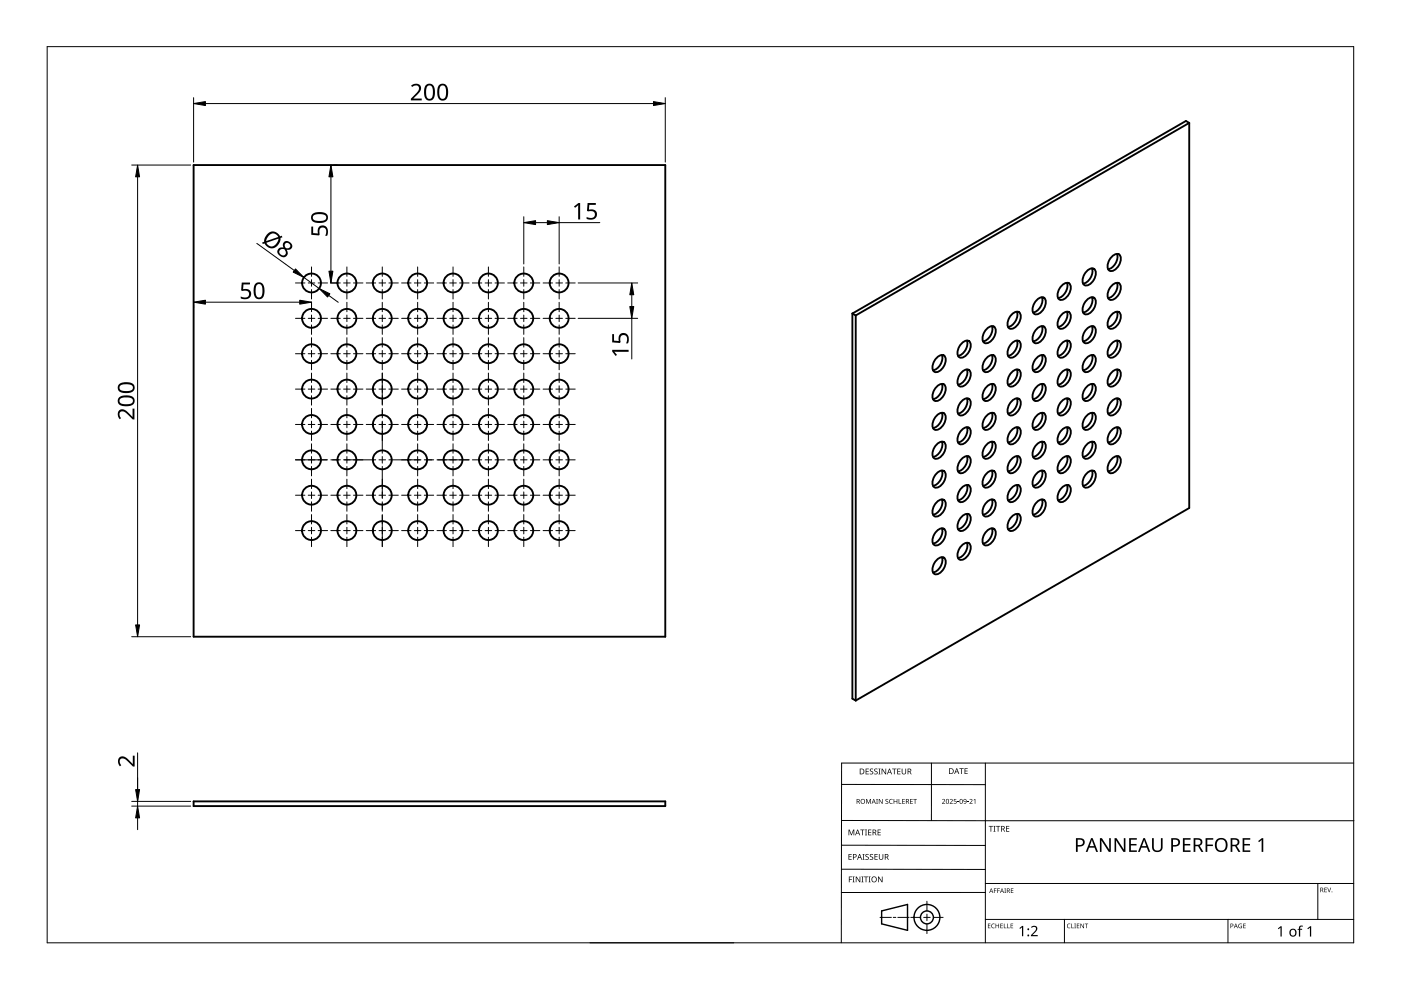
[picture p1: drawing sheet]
<svg xmlns="http://www.w3.org/2000/svg" width="297mm" height="210mm" viewBox="0 0 297 210" stroke-linecap="round" stroke-linejoin="round" font-family="sans-serif">
<g fill="none" stroke="#000" stroke-width=".4">
<path d="M41 35h100.1v100h-100.1zM252.1 26.1l-.7-.4-70.7 40.8M252.1 26.1v81.6l-70.7 40.8M252.1 26.1l-70.7 40.8M226.2 60a2.72 2.72 0 0 1-1.9 3.2M230.3 57.6a1.23 1.23 0 0 1 1.9-.3 2.68 2.68 0 0 1-1.9 3.2 .94 .94 0 0 1-.8-1.2l.4-1.2zM231.5 56.9a2.72 2.72 0 0 1-1.9 3.2M235.6 54.6a1.23 1.23 0 0 1 1.9-.4 2.68 2.68 0 0 1-1.9 3.3 .94 .94 0 0 1-.8-1.3l.4-1.1zM236.8 53.8a2.72 2.72 0 0 1-1.9 3.3M236.8 60a2.72 2.72 0 0 1-1.9 3.2M180.7 66.5v81.6l.7 .4M180.7 66.5l.7 .4"/>
<path d="M181.4 66.9v81.6M198.5 76a1.23 1.23 0 0 1 1.9-.4 2.68 2.68 0 0 1-1.9 3.3 .94 .94 0 0 1-.8-1.3l.4-1.1zM199.7 75.3a2.72 2.72 0 0 1-1.9 3.2M203.8 79.1a1.23 1.23 0 0 1 1.9-.4 2.68 2.68 0 0 1-1.9 3.3 .94 .94 0 0 1-.8-1.3l.4-1.1zM203.8 72.9a1.23 1.23 0 0 1 1.9-.3 2.68 2.68 0 0 1-1.9 3.3 .94 .94 0 0 1-.8-1.3l.4-1.1zM205 72.2a2.72 2.72 0 0 1-1.9 3.2M205 78.3a2.72 2.72 0 0 1-1.9 3.3M209.1 69.9a1.23 1.23 0 0 1 1.9-.4 2.68 2.68 0 0 1-1.9 3.3 .94 .94 0 0 1-.8-1.3l.4-1.1zM209.1 76a1.23 1.23 0 0 1 1.9-.4 2.68 2.68 0 0 1-1.9 3.3 .94 .94 0 0 1-.8-1.3l.4-1.1zM210.3 75.3a2.72 2.72 0 0 1-1.9 3.2M210.3 69.1a2.72 2.72 0 0 1-1.9 3.3M214.4 79.1a1.23 1.23 0 0 1 1.9-.4 2.68 2.68 0 0 1-1.9 3.3 .94 .94 0 0 1-.8-1.3l.4-1.1z"/>
<path d="M214.4 66.8a1.23 1.23 0 0 1 1.9-.4 2.68 2.68 0 0 1-1.9 3.3 .94 .94 0 0 1-.8-1.2l.4-1.2zM214.4 72.9a1.23 1.23 0 0 1 1.9-.3 2.68 2.68 0 0 1-1.9 3.3 .94 .94 0 0 1-.8-1.3l.4-1.1zM215.6 78.3a2.72 2.72 0 0 1-1.9 3.3M215.6 66.1a2.72 2.72 0 0 1-1.9 3.2M215.6 72.2a2.72 2.72 0 0 1-1.9 3.2M220.9 69.1a2.72 2.72 0 0 1-1.9 3.3M220.9 63a2.72 2.72 0 0 1-1.9 3.3M220.9 75.3a2.72 2.72 0 0 1-1.9 3.2M221.3 63.1a2.07 2.07 0 0 0-2.2 1.7 1.23 1.23 0 0 0 .6 1.9 2.68 2.68 0 0 0 1.9-3.3l-.3-.3M221.3 69.2a2.07 2.07 0 0 0-2.2 1.8 1.23 1.23 0 0 0 .6 1.8 2.68 2.68 0 0 0 1.9-3.3l-.3-.3M221.3 75.4a2.07 2.07 0 0 0-2.2 1.7 1.23 1.23 0 0 0 .6 1.8 2.68 2.68 0 0 0 1.9-3.3l-.3-.2M225 79.1a1.23 1.23 0 0 1 1.9-.4 2.68 2.68 0 0 1-1.9 3.3 .94 .94 0 0 1-.8-1.3l.4-1.1z"/>
<path d="M225 72.9a1.23 1.23 0 0 1 1.9-.3 2.68 2.68 0 0 1-1.9 3.3 .94 .94 0 0 1-.8-1.3l.4-1.1zM225 66.8a1.23 1.23 0 0 1 1.9-.4 2.68 2.68 0 0 1-1.9 3.3 .94 .94 0 0 1-.8-1.2l.4-1.2zM225 60.7a1.23 1.23 0 0 1 1.9-.4 2.68 2.68 0 0 1-1.9 3.3 .94 .94 0 0 1-.8-1.3l.4-1.1zM226.2 66.1a2.72 2.72 0 0 1-1.9 3.2M226.2 78.3a2.72 2.72 0 0 1-1.9 3.3M226.2 72.2a2.72 2.72 0 0 1-1.9 3.2M230.3 69.9a1.23 1.23 0 0 1 1.9-.4 2.68 2.68 0 0 1-1.9 3.3 .94 .94 0 0 1-.8-1.3l.4-1.1zM230.3 76a1.23 1.23 0 0 1 1.9-.4 2.68 2.68 0 0 1-1.9 3.3 .94 .94 0 0 1-.8-1.3l.4-1.1zM230.3 63.7a1.23 1.23 0 0 1 1.9-.3 2.68 2.68 0 0 1-1.9 3.3 .94 .94 0 0 1-.8-1.3l.4-1.1zM231.5 75.3a2.72 2.72 0 0 1-1.9 3.2M231.5 69.1a2.72 2.72 0 0 1-1.9 3.3M231.5 63a2.72 2.72 0 0 1-1.9 3.3"/>
<path d="M235.6 72.9a1.23 1.23 0 0 1 1.9-.3 2.68 2.68 0 0 1-1.9 3.3 .94 .94 0 0 1-.8-1.3l.4-1.1zM235.6 66.8a1.23 1.23 0 0 1 1.9-.4 2.68 2.68 0 0 1-1.9 3.3 .94 .94 0 0 1-.8-1.2l.4-1.2zM235.6 79.1a1.23 1.23 0 0 1 1.9-.4 2.68 2.68 0 0 1-1.9 3.3 .94 .94 0 0 1-.8-1.3l.4-1.1zM235.6 60.7a1.23 1.23 0 0 1 1.9-.4 2.68 2.68 0 0 1-1.9 3.3 .94 .94 0 0 1-.8-1.3l.4-1.1zM236.8 72.2a2.72 2.72 0 0 1-1.9 3.2M236.8 78.3a2.72 2.72 0 0 1-1.9 3.3M236.8 66.1a2.72 2.72 0 0 1-1.9 3.2M198.5 88.2a1.23 1.23 0 0 1 1.9-.3 2.68 2.68 0 0 1-1.9 3.3 .94 .94 0 0 1-.8-1.3l.4-1.1zM198.5 82.1a1.23 1.23 0 0 1 1.9-.3 2.68 2.68 0 0 1-1.9 3.2 .94 .94 0 0 1-.8-1.2l.4-1.2zM198.5 94.4a1.23 1.23 0 0 1 1.9-.4 2.68 2.68 0 0 1-1.9 3.3 .94 .94 0 0 1-.8-1.3l.4-1.1zM199.7 93.6a2.72 2.72 0 0 1-1.9 3.3M199.7 99.8a2.72 2.72 0 0 1-1.9 3.2"/>
<path d="M199.7 87.5a2.72 2.72 0 0 1-1.9 3.3M199.7 81.4a2.72 2.72 0 0 1-1.9 3.2M203.8 85.2a1.23 1.23 0 0 1 1.9-.4 2.68 2.68 0 0 1-1.9 3.3 .94 .94 0 0 1-.8-1.3l.4-1.1zM203.8 91.3a1.23 1.23 0 0 1 1.9-.4 2.68 2.68 0 0 1-1.9 3.3 .94 .94 0 0 1-.8-1.2l.4-1.2zM203.8 97.4a1.23 1.23 0 0 1 1.9-.3 2.68 2.68 0 0 1-1.9 3.3 .94 .94 0 0 1-.8-1.3l.4-1.2zM205 96.7a2.72 2.72 0 0 1-1.9 3.2M205 84.5a2.72 2.72 0 0 1-1.9 3.2M205 90.6a2.72 2.72 0 0 1-1.9 3.2M209.1 94.4a1.23 1.23 0 0 1 1.9-.4 2.68 2.68 0 0 1-1.9 3.3 .94 .94 0 0 1-.8-1.3l.4-1.1zM209.1 88.2a1.23 1.23 0 0 1 1.9-.3 2.68 2.68 0 0 1-1.9 3.3 .94 .94 0 0 1-.8-1.3l.4-1.1zM209.1 82.1a1.23 1.23 0 0 1 1.9-.3 2.68 2.68 0 0 1-1.9 3.2 .94 .94 0 0 1-.8-1.2l.4-1.2zM210.3 93.6a2.72 2.72 0 0 1-1.9 3.3"/>
<path d="M210.3 87.5a2.72 2.72 0 0 1-1.9 3.3M210.3 99.8a2.72 2.72 0 0 1-1.9 3.2M210.3 81.4a2.72 2.72 0 0 1-1.9 3.2M214.4 85.2a1.23 1.23 0 0 1 1.9-.4 2.68 2.68 0 0 1-1.9 3.3 .94 .94 0 0 1-.8-1.3l.4-1.1zM214.4 91.3a1.23 1.23 0 0 1 1.9-.4 2.68 2.68 0 0 1-1.9 3.3 .94 .94 0 0 1-.8-1.2l.4-1.2zM214.4 97.4a1.23 1.23 0 0 1 1.9-.3 2.68 2.68 0 0 1-1.9 3.3 .94 .94 0 0 1-.8-1.3l.4-1.2zM215.6 96.7a2.72 2.72 0 0 1-1.9 3.2M215.6 90.6a2.72 2.72 0 0 1-1.9 3.2M215.6 84.5a2.72 2.72 0 0 1-1.9 3.2M220.9 99.8a2.72 2.72 0 0 1-1.9 3.2M220.9 81.4a2.72 2.72 0 0 1-1.9 3.2M220.9 87.5a2.72 2.72 0 0 1-1.9 3.3"/>
<path d="M220.9 93.6a2.72 2.72 0 0 1-1.9 3.3M221.3 87.6a2.07 2.07 0 0 0-2.2 1.7 1.23 1.23 0 0 0 .6 1.9 2.68 2.68 0 0 0 1.9-3.3l-.3-.3M221.3 81.5a2.07 2.07 0 0 0-2.2 1.7 1.23 1.23 0 0 0 .6 1.8 2.68 2.68 0 0 0 1.9-3.2l-.3-.3M221.3 93.7a2.07 2.07 0 0 0-2.2 1.8 1.23 1.23 0 0 0 .6 1.8 2.68 2.68 0 0 0 1.9-3.3l-.3-.3M221.3 99.9a2.07 2.07 0 0 0-2.2 1.7 1.23 1.23 0 0 0 .6 1.8 2.68 2.68 0 0 0 1.9-3.3l-.3-.2M225 97.4a1.23 1.23 0 0 1 1.9-.3 2.68 2.68 0 0 1-1.9 3.3 .94 .94 0 0 1-.8-1.3l.4-1.2zM225 85.2a1.23 1.23 0 0 1 1.9-.4 2.68 2.68 0 0 1-1.9 3.3 .94 .94 0 0 1-.8-1.3l.4-1.1zM225 91.3a1.23 1.23 0 0 1 1.9-.4 2.68 2.68 0 0 1-1.9 3.3 .94 .94 0 0 1-.8-1.2l.4-1.2zM226.2 90.6a2.72 2.72 0 0 1-1.9 3.2M226.2 84.5a2.72 2.72 0 0 1-1.9 3.2M226.2 96.7a2.72 2.72 0 0 1-1.9 3.2M230.3 82.1a1.23 1.23 0 0 1 1.9-.3 2.68 2.68 0 0 1-1.9 3.2 .94 .94 0 0 1-.8-1.2l.4-1.2z"/>
<path d="M230.3 88.2a1.23 1.23 0 0 1 1.9-.3 2.68 2.68 0 0 1-1.9 3.3 .94 .94 0 0 1-.8-1.3l.4-1.1zM230.3 94.4a1.23 1.23 0 0 1 1.9-.4 2.68 2.68 0 0 1-1.9 3.3 .94 .94 0 0 1-.8-1.3l.4-1.1zM231.5 93.6a2.72 2.72 0 0 1-1.9 3.3M231.5 99.8a2.72 2.72 0 0 1-1.9 3.2M231.5 87.5a2.72 2.72 0 0 1-1.9 3.3M231.5 81.4a2.72 2.72 0 0 1-1.9 3.2M235.6 85.2a1.23 1.23 0 0 1 1.9-.4 2.68 2.68 0 0 1-1.9 3.3 .94 .94 0 0 1-.8-1.3l.4-1.1zM235.6 91.3a1.23 1.23 0 0 1 1.9-.4 2.68 2.68 0 0 1-1.9 3.3 .94 .94 0 0 1-.8-1.2l.4-1.2zM235.6 97.4a1.23 1.23 0 0 1 1.9-.3 2.68 2.68 0 0 1-1.9 3.3 .94 .94 0 0 1-.8-1.3l.4-1.2zM236.8 84.5a2.72 2.72 0 0 1-1.9 3.2M236.8 90.6a2.72 2.72 0 0 1-1.9 3.2M236.8 96.7a2.72 2.72 0 0 1-1.9 3.2"/>
<path d="M198.5 106.6a1.23 1.23 0 0 1 1.9-.4 2.68 2.68 0 0 1-1.9 3.3 .94 .94 0 0 1-.8-1.2l.4-1.2zM198.5 112.7a1.23 1.23 0 0 1 1.9-.3 2.68 2.68 0 0 1-1.9 3.3 .94 .94 0 0 1-.8-1.3l.4-1.1zM198.5 100.5a1.23 1.23 0 0 1 1.9-.4 2.68 2.68 0 0 1-1.9 3.3 .94 .94 0 0 1-.8-1.3l.4-1.1zM198.5 118.9a1.23 1.23 0 0 1 1.9-.4 2.68 2.68 0 0 1-1.9 3.3 .94 .94 0 0 1-.8-1.3l.4-1.1zM199.7 112a2.72 2.72 0 0 1-1.9 3.3M199.7 118.1a2.72 2.72 0 0 1-1.9 3.3M199.7 105.9a2.72 2.72 0 0 1-1.9 3.2M203.8 103.6a1.23 1.23 0 0 1 1.9-.4 2.68 2.68 0 0 1-1.9 3.3 .94 .94 0 0 1-.8-1.3l.4-1.1zM203.8 109.7a1.23 1.23 0 0 1 1.9-.4 2.68 2.68 0 0 1-1.9 3.3 .94 .94 0 0 1-.8-1.3l.4-1.1zM203.8 115.8a1.23 1.23 0 0 1 1.9-.4 2.68 2.68 0 0 1-1.9 3.3 .94 .94 0 0 1-.8-1.2l.4-1.2zM205 102.8a2.72 2.72 0 0 1-1.9 3.3M205 108.9a2.72 2.72 0 0 1-1.9 3.3"/>
<path d="M205 115.1a2.72 2.72 0 0 1-1.9 3.2M209.1 106.6a1.23 1.23 0 0 1 1.9-.4 2.68 2.68 0 0 1-1.9 3.3 .94 .94 0 0 1-.8-1.2l.4-1.2zM209.1 100.5a1.23 1.23 0 0 1 1.9-.4 2.68 2.68 0 0 1-1.9 3.3 .94 .94 0 0 1-.8-1.3l.4-1.1zM209.1 112.7a1.23 1.23 0 0 1 1.9-.3 2.68 2.68 0 0 1-1.9 3.3 .94 .94 0 0 1-.8-1.3l.4-1.1zM210.3 112a2.72 2.72 0 0 1-1.9 3.3M210.3 105.9a2.72 2.72 0 0 1-1.9 3.2M214.4 103.6a1.23 1.23 0 0 1 1.9-.4 2.68 2.68 0 0 1-1.9 3.3 .94 .94 0 0 1-.8-1.3l.4-1.1zM214.4 109.7a1.23 1.23 0 0 1 1.9-.4 2.68 2.68 0 0 1-1.9 3.3 .94 .94 0 0 1-.8-1.3l.4-1.1zM215.6 108.9a2.72 2.72 0 0 1-1.9 3.3M215.6 102.8a2.72 2.72 0 0 1-1.9 3.3M220.9 105.9a2.72 2.72 0 0 1-1.9 3.2M221.3 106a2.07 2.07 0 0 0-2.2 1.7 1.23 1.23 0 0 0 .6 1.8 2.68 2.68 0 0 0 1.9-3.3l-.3-.2"/>
<path d="M225 103.6a1.23 1.23 0 0 1 1.9-.4 2.68 2.68 0 0 1-1.9 3.3 .94 .94 0 0 1-.8-1.3l.4-1.1zM226.2 102.8a2.72 2.72 0 0 1-1.9 3.3M230.3 100.5a1.23 1.23 0 0 1 1.9-.4 2.68 2.68 0 0 1-1.9 3.3 .94 .94 0 0 1-.8-1.3l.4-1.1zM41 169.9h100.1v1h-100.1z"/>
<circle cx="66" cy="60" r="2"/>
<circle cx="73.6" cy="60" r="2"/>
<circle cx="81.1" cy="60" r="2"/>
<circle cx="88.6" cy="60" r="2"/>
<circle cx="96.1" cy="60" r="2"/>
<circle cx="103.6" cy="60" r="2"/>
<circle cx="111.1" cy="60" r="2"/>
<circle cx="118.6" cy="60" r="2"/>
<circle cx="66" cy="75" r="2"/>
<circle cx="66" cy="67.5" r="2"/>
<circle cx="73.6" cy="75" r="2"/>
<circle cx="73.6" cy="67.5" r="2"/>
<circle cx="81.1" cy="75" r="2"/>
<circle cx="81.1" cy="67.5" r="2"/>
<circle cx="88.6" cy="75" r="2"/>
<circle cx="88.6" cy="67.5" r="2"/>
<circle cx="96.1" cy="75" r="2"/>
<circle cx="96.1" cy="67.5" r="2"/>
<circle cx="103.6" cy="75" r="2"/>
<circle cx="103.6" cy="67.5" r="2"/>
<circle cx="111.1" cy="75" r="2"/>
<circle cx="111.1" cy="67.5" r="2"/>
<circle cx="118.6" cy="75" r="2"/>
<circle cx="118.6" cy="67.5" r="2"/>
<circle cx="66" cy="97.5" r="2"/>
<circle cx="66" cy="90" r="2"/>
<circle cx="66" cy="82.5" r="2"/>
<circle cx="73.6" cy="97.5" r="2"/>
<circle cx="73.6" cy="90" r="2"/>
<circle cx="73.6" cy="82.5" r="2"/>
<circle cx="81.1" cy="97.5" r="2"/>
<circle cx="81.1" cy="90" r="2"/>
<circle cx="81.1" cy="82.5" r="2"/>
<circle cx="88.6" cy="97.5" r="2"/>
<circle cx="88.6" cy="90" r="2"/>
<circle cx="88.6" cy="82.5" r="2"/>
<circle cx="96.1" cy="97.5" r="2"/>
<circle cx="96.1" cy="90" r="2"/>
<circle cx="96.1" cy="82.5" r="2"/>
<circle cx="103.6" cy="97.5" r="2"/>
<circle cx="103.6" cy="90" r="2"/>
<circle cx="103.6" cy="82.5" r="2"/>
<circle cx="111.1" cy="97.5" r="2"/>
<circle cx="111.1" cy="90" r="2"/>
<circle cx="111.1" cy="82.5" r="2"/>
<circle cx="118.6" cy="97.5" r="2"/>
<circle cx="118.6" cy="90" r="2"/>
<circle cx="118.6" cy="82.5" r="2"/>
<circle cx="66" cy="112.5" r="2"/>
<circle cx="66" cy="105" r="2"/>
<circle cx="73.6" cy="105" r="2"/>
<circle cx="73.6" cy="112.5" r="2"/>
<circle cx="81.1" cy="105" r="2"/>
<circle cx="81.1" cy="112.5" r="2"/>
<circle cx="88.6" cy="112.5" r="2"/>
<circle cx="88.6" cy="105" r="2"/>
<circle cx="96.1" cy="105" r="2"/>
<circle cx="96.1" cy="112.5" r="2"/>
<circle cx="103.6" cy="112.5" r="2"/>
<circle cx="103.6" cy="105" r="2"/>
<circle cx="111.1" cy="105" r="2"/>
<circle cx="111.1" cy="112.5" r="2"/>
<circle cx="118.6" cy="105" r="2"/>
<circle cx="118.6" cy="112.5" r="2"/>
</g>
<path d="M10 9.9h277v190h-277z" fill="none" stroke="#000" stroke-width=".21"/>
<g fill="none" stroke="#000" stroke-width=".21">
<path d="M178.4 179.2l30.5 .1M178.4 166.3l30.5 .1M178.5 174h108.6M197.5 161.8v12.2M208.9 161.8v38.1M287 161.8h-108.6v38.1M125.1 199.9h30.5M178.4 184.3h30.5M186.6 194.5h2.4M189.4 194.5h.5M190.4 194.5h2.4M193.1 194.5h2.1"/>
<path d="M195.8 194.5h1.4M196.5 191.1v2M196.5 193.8v1.4M196.5 195.9v2M197.9 194.5h2.1M208.9 189.2h-30.5M208.9 187.3h78.1M208.9 194.9h78.1M225.7 194.9v5M260.4 194.9v5M279.4 187.3v7.6"/>
</g>
<g fill="none" stroke="#000" stroke-width=".3">
<path d="M186.9 193.1l5.5-1.3v5.5l-5.5-1.4z"/>
<circle cx="196.5" cy="194.5" r="1.37"/>
<circle cx="196.5" cy="194.5" r="2.74"/>
</g>
<g fill="#000">
<path d="M179.9 175.9h.2l.4 1 .4-1h.2v1.2h-.1v-1.1l-.4 1.1h-.2l-.4-1.1 .1 1.1h-.2zM182.4 175.9h.9v.1h-.4v1.1h-.1v-1.1h-.4zM183.4 175.9h.4l-.1 .1v1l.1 .1h-.4l.1-.1v-1zM183.6 169.4h.2l.3 .8 .4-.8h.2v1h-.2v-.9l-.4 .9-.4-.9 .1 .9h-.2zM183.5 163h.7v.1h-.5v.4h.5v.1h-.5v.4h.5v.2h-.7zM184.1 175.9h.6v.1h-.5v.4h.5v.1h-.5v.5h.5v.1h-.6zM184.5 163.1l.4-.2 .2 .1v.1a.25 .25 0 0 0-.4-.1 .25 .25 0 0 0 0 .4 .4 .4 0 0 1 .5 .3 .4 .4 0 0 1-.3 .5 .4 .4 0 0 1-.5-.2h.1a.27 .27 0 0 0 .4 .1 .27 .27 0 0 0-.1-.4l-.3-.3zM185.4 163.1l.4-.2 .3 .1-.1 .1a.25 .25 0 0 0-.4-.1 .25 .25 0 0 0 0 .4 .4 .4 0 0 1 .5 .3 .4 .4 0 0 1-.3 .5 .4 .4 0 0 1-.5-.2h.1a.27 .27 0 0 0 .4 .1 .27 .27 0 0 0 0-.4l-.4-.3zM185.8 169.4h.3l-.1 .1v.8l.1 .1h-.3l.1-.1zM186.2 163h.5l-.2 .1v1l.2 .1h-.5l.2-.1v-1zM186.1 175.9h.6v.1h-.5v.4h.5v.1h-.5v.5h.5v.1h-.6zM186.3 169.4h.2l.5 .8v-.8h.1v1h-.1l-.6-.8v.8h-.1z"/>
<path d="M186.9 163h.2l.6 1v-1h.2v1.2h-.2l-.6-1v1h-.2zM187.8 169.5l.3-.1h.2v.2a.25 .25 0 0 0-.3-.1 .25 .25 0 0 0-.1 .3 .25 .25 0 0 0 .3 .1 .32 .32 0 0 1 0 .5 .32 .32 0 0 1-.5-.1 .25 .25 0 0 0 .4 .1 .25 .25 0 0 0 0-.4l-.3-.2zM188.6 169.5l.4-.1h.3l-.1 .2a.41 .41 0 0 0-.6 .3 .41 .41 0 0 0 .6 .4 .48 .48 0 0 1-.6-.1 .48 .48 0 0 1 0-.7zM189.1 163h1v.1h-.4v1.1h-.2v-1.1h-.4zM189.5 169.4h.1v.4h.5v-.4h.1v1h-.1v-.5h-.5v.5h-.1zM190.5 169.4h.2v.9h.4v.1h-.6zM190.2 163h.7v.1h-.5v.4h.5v.1h-.5v.4h.5v.2h-.7zM191.3 169.4h.5v.1h-.4v.3h.4v.1h-.4v.4h.4v.1h-.5zM191.2 163h.1v.8a.32 .32 0 0 0 .3 .3 .32 .32 0 0 0 .4-.4v-.7h.1v.7a.47 .47 0 0 1-.5 .5 .47 .47 0 0 1-.4-.5zM193 169.4h.5v.1h-.4v.3h.4v.1h-.4v.4h.4v.1h-.5zM193.6 169.4h.8v.1h-.3v.9h-.2v-.9h-.3zM199.7 169.5a.37 .37 0 0 1 .6 0 .37 .37 0 0 1-.2 .6l-.2 .2h.5v.1h-.7l.3-.4a.27 .27 0 0 0 .3-.3 .27 .27 0 0 0-.5-.1z"/>
<path d="M201.4 169.5a.37 .37 0 0 1 .6 0 .37 .37 0 0 1-.3 .6l-.2 .2h.5v.1h-.6l.2-.4a.27 .27 0 0 0 .3-.3 .27 .27 0 0 0-.4-.1zM202.3 169.4h.5v.1h-.4l-.1 .3a.34 .34 0 0 1 .5 .2 .34 .34 0 0 1-.2 .4 .34 .34 0 0 1-.4-.1 .29 .29 0 0 0 .4 0 .29 .29 0 0 0 0-.4 .29 .29 0 0 0-.4 0zM203 170l.3 .1zM203.4 162.9h.9v.1h-.4v1.1h-.1v-1.1h-.4zM205.1 170l.3 .1zM204.5 162.9h.7v.1h-.5v.4h.4v.1h-.4v.5h.5v.1h-.7zM205.5 169.5a.37 .37 0 0 1 .6 0 .37 .37 0 0 1-.2 .6l-.2 .2h.5v.1h-.7l.3-.4a.27 .27 0 0 0 .3-.3 .27 .27 0 0 0-.4-.1zM206.4 169.6l.4-.2v1h-.1v-.9zM209.6 175.1h.9v.2h-.3v1h-.2v-1h-.4zM210.6 175.1h.5l-.2 .1v1l.2 .1h-.5l.2-.1v-1zM211.2 175.1h.9v.2h-.4v1h-.2v-1h-.3zM213.3 175.1h.7v.2h-.5v.3h.5v.2h-.5v.4h.5v.1h-.7z"/>
<path d="M244.3 177.7h.3v1.9a.76 .76 0 0 0 .8 .7 .76 .76 0 0 0 .7-.7v-1.9h.4v1.9a1.12 1.12 0 0 1-1.1 1.1 1.12 1.12 0 0 1-1.1-1.1zM180 185.8h.7v.2h-.6v.4h.5v.1h-.5v.6h-.1zM179.9 181.1h.7v.1h-.5v.4h.4v.1h-.4v.5h.5v.1h-.7zM180.8 185.8h.4l-.1 .2v.9l.1 .2h-.4l.1-.2v-.9zM181.4 185.8h.2l.7 1.1v-1.1h.1v1.3h-.2l-.6-1v1h-.2zM182.6 185.8h.5l-.2 .2v.9l.2 .2h-.5l.2-.2v-.9zM182.9 181.1h.4l-.1 .1v1l.1 .1h-.4l.1-.1v-1zM183.2 185.8h.9v.2h-.4v1.1h-.2v-1.1h-.3zM183.5 181.2l.5-.1h.2v.2a.25 .25 0 0 0-.4-.1 .25 .25 0 0 0 0 .4 .4 .4 0 0 1 .4 .3 .4 .4 0 0 1-.2 .4 .4 .4 0 0 1-.5-.2 .27 .27 0 0 0 .5 .1 .27 .27 0 0 0-.1-.4l-.4-.3zM184.2 185.8h.4l-.1 .2v.9l.1 .2h-.4l.1-.2v-.9zM184.5 181.2l.4-.1h.2v.2a.25 .25 0 0 0-.4-.1 .25 .25 0 0 0 0 .4 .4 .4 0 0 1 .5 .3 .4 .4 0 0 1-.3 .4 .4 .4 0 0 1-.5-.2h.1a.27 .27 0 0 0 .4 .1 .27 .27 0 0 0-.1-.4l-.3-.3zM185.4 181.1h.7v.1h-.5v.4h.5v.1h-.5v.5h.5v.1h-.7z"/>
<path d="M186.2 185.8h.1l.7 1.1v-1.1h.1v1.3h-.2l-.6-1v1h-.1zM186.3 181.1h.2v.8a.32 .32 0 0 0 .3 .3 .32 .32 0 0 0 .3-.3v-.8h.2v.8a.47 .47 0 0 1-.5 .4 .47 .47 0 0 1-.5-.4zM209.5 195.8h.5l-.4 .1v.3h.4l-.4 .1v.4l.4 .1h-.5zM210.3 196l.3-.2 .3 .1v.1a.39 .39 0 0 0-.6 .3 .39 .39 0 0 0 .6 .4 .46 .46 0 0 1-.7-.1 .46 .46 0 0 1 .1-.6zM210.7 188.4h.6l-.4 .1v.3h.4l-.4 .1v.4h-.2zM211.4 188.4h.6l-.4 .1v.3h.4l-.4 .1v.4h-.2zM211.1 195.8h.1v.4h.5v-.4h.1v1h-.1v-.5h-.5v.5h-.1zM212.1 195.8h.5l-.4 .1v.3h.4l-.4 .1v.4l.4 .1h-.5zM212.8 195.8h.2v.9l.4 .1h-.6zM212.9 188.4h.4l-.1 .1 .1 .8h-.4l.2-.1zM213.6 195.8h.1v.9l.4 .1h-.5zM214.3 195.8h.5l-.4 .1v.3h.4l-.4 .1v.4l.4 .1h-.5z"/>
<path d="M214.3 188.4h.6l-.5 .1v.3h.4l-.4 .1v.3l.5 .1h-.6zM216.1 196.8l.6-.5h.2v2.2h-.2v-1.9l-.4 .4zM218.6 196.5a.76 .76 0 0 1 1.2 0 .76 .76 0 0 1-.3 1.2l-.6 .6h1.1v.2h-1.4v-.2l.8-.8a.52 .52 0 0 0 .2-.8 .52 .52 0 0 0-.9 0zM226.3 196l.4-.2 .3 .1-.1 .1a.39 .39 0 0 0-.6 .3 .39 .39 0 0 0 .6 .4 .46 .46 0 0 1-.6-.1 .46 .46 0 0 1 0-.6zM227.1 195.8h.2v.9l.4 .1h-.6zM227.8 195.8h.3l-.1 .1 .1 .9h-.3l.1-.1zM228.3 195.8h.5l-.4 .1v.3h.4l-.4 .1v.4l.4 .1h-.5zM229.1 195.8h.1l.5 .8v-.8h.1v1h-.1l-.5-.8v.8h-.1zM230 195.8h.7l-.3 .1v.9h-.1v-.9zM233.2 177.7h.4l1.6 2.4v-2.4h.3v2.9h-.4l-1.6-2.4v2.4h-.3zM236.3 177.7h.4l1.6 2.4v-2.4h.3v2.9h-.4l-1.6-2.4v2.4h-.3zM239.4 177.7h1.6v.3h-1.2v.9h1.2v.4h-1.2v1h1.2v.3h-1.6z"/>
<path d="M250.8 177.7h1.6v.3h-1.2v.9h1.2v.4h-1.2v1h1.2v.3h-1.6zM255.6 177.7h1.6v.3h-1.2v1.1h1.2v.3h-1.2v1.2h-.4zM262.7 196l.6-.1-.1 .1a.4 .4 0 0 0-.5 .3 .4 .4 0 0 0 .5 .4v-.3l-.2-.1h.3v.5a.53 .53 0 0 1-.7-.1 .53 .53 0 0 1 .1-.7zM263.6 195.8h.5l-.4 .1v.3h.4l-.4 .1v.4l.4 .1h-.5zM263.5 177.7h1.6v.3h-1.3v.9h1.2v.4h-1.2v1h1.3v.3h-1.6zM266.7 178.3l.8-.6h.3v2.9h-.3v-2.5l-.6 .5zM270.9 196.8l.6-.4h.2v2.2h-.2v-1.9l-.4 .3zM275.5 196.4l.7-.1v.2h-.4l-.1 .2v.2h.4v.2h-.4v1.5h-.3v-1.5h-.3l.3-.2zM277.2 196.8l.6-.4h.2v2.2h-.3v-1.9l-.4 .3zM280.8 188.2h.5l-.4 .1v.3h.4l-.4 .1v.4l.4 .1h-.5zM281.4 188.2h.1l.3 .8 .3-.8h.1l-.3 1h-.1z"/>
<path d="M181.6 169.4h.3a.29 .29 0 0 1 .4 .2 .29 .29 0 0 1-.2 .4l.3 .4h-.2l-.2-.4h-.2v.4h-.2zM181.8 169.5v.4h.1a.2 .2 0 0 0 .2-.2 .2 .2 0 0 0-.2-.2z"/>
<path d="M181.8 175.9h.1l.5 1.2h-.2l-.1-.4h-.5l-.2 .4h-.1zM181.8 176l-.2 .6h.4z"/>
<path d="M182.3 163h.4a.61 .61 0 0 1 .6 .6 .61 .61 0 0 1-.7 .6h-.3zM182.4 163.1v.9h.2a.48 .48 0 0 0 .5-.4 .48 .48 0 0 0-.5-.5z"/>
<path d="M182.4 169.9a.51 .51 0 0 1 1 0 .51 .51 0 0 1-1 0zM182.6 169.9a.4 .4 0 0 0 .8 0 .4 .4 0 0 0-.8 0z"/>
<path d="M185 175.9h.3a.35 .35 0 0 1 .5 .2 .35 .35 0 0 1-.3 .5l.4 .5h-.2l-.3-.5h-.2v.5h-.2zM185.2 176v.5h.1a.23 .23 0 0 0 .3-.3 .23 .23 0 0 0-.3-.2z"/>
<path d="M185.2 169.4l.5 1-.3-.3h-.4l-.2 .3zM185.2 169.5l-.1 .5h.3z"/>
<path d="M188.5 163h.2l.4 1.2h-.1l-.2-.4h-.5l-.1 .4h-.2zM188.6 163.1l-.2 .6h.4z"/>
<path d="M192.1 169.4h.3a.29 .29 0 0 1 .3 .2 .29 .29 0 0 1-.2 .4l.3 .4h-.1l-.3-.4h-.2v.4h-.1zM192.2 169.5v.4h.2a.2 .2 0 0 0 .2-.2 .2 .2 0 0 0-.3-.2z"/>
<path d="M192.4 163h.4a.35 .35 0 0 1 .4 .2 .35 .35 0 0 1-.2 .4l.3 .6h-.2l-.3-.5h-.2v.5h-.2zM192.6 163.1v.4h.2a.23 .23 0 0 0 .3-.2 .23 .23 0 0 0-.3-.2z"/>
<path d="M200.7 169.5l.3-.1 .2 .2v.5l-.2 .3h-.3l-.1-.2zM200.7 169.6v.1a.37 .37 0 0 0-.1 .4 .37 .37 0 0 0 .4 .2 .4 .4 0 0 0 .2-.5 .4 .4 0 0 0-.5-.2z"/>
<path d="M201.2 162.9h.4a.61 .61 0 0 1 .6 .6 .61 .61 0 0 1-.6 .6h-.4zM201.4 163v1h.1a.48 .48 0 0 0 .5-.5 .48 .48 0 0 0-.4-.5z"/>
<path d="M202.8 162.9h.1l.5 1.2h-.2l-.1-.4h-.5l-.1 .4h-.2zM202.8 163l-.1 .6h.3z"/>
<path d="M203.6 169.5l.3-.1 .2 .2v.5l-.2 .3h-.3l-.1-.2zM203.7 169.6l-.1 .1a.37 .37 0 0 0-.1 .4 .37 .37 0 0 0 .4 .2 .4 .4 0 0 0 .2-.5 .4 .4 0 0 0-.4-.2z"/>
<path d="M204.4 169.5a.49 .49 0 0 1 .6 .4 .49 .49 0 0 1-.5 .5l-.2-.1h.4l.1-.4a.32 .32 0 0 1-.5 .1 .32 .32 0 0 1 .1-.5zM204.4 169.7a.22 .22 0 0 0 .4 0 .22 .22 0 0 0-.4 0z"/>
<path d="M212.3 175.1h.3a.35 .35 0 0 1 .4 .3 .35 .35 0 0 1-.2 .4l.3 .5h-.2l-.3-.5h-.2v.5h-.1zM212.4 175.2v.5h.2a.23 .23 0 0 0 .3-.2 .23 .23 0 0 0-.3-.3z"/>
<path d="M228.1 177.7h.8a.92 .92 0 0 1 1.1 .9 .92 .92 0 0 1-1.2 .9h-.3v1.1h-.4zM228.5 178v1.2a.73 .73 0 0 0 .8-.1 .73 .73 0 0 0 .3-.8l-.4-.2z"/>
<path d="M248.3 177.7h.8a.92 .92 0 0 1 1.1 .9 .92 .92 0 0 1-1.2 .9h-.3v1.1h-.4zM248.7 178v1.2a.73 .73 0 0 0 .8-.1 .73 .73 0 0 0 .3-.8l-.4-.2z"/>
<path d="M253.1 177.7h.8a.84 .84 0 0 1 1 .6 .84 .84 0 0 1-.6 1l.8 1.3h-.4l-.7-1.2h-.6v1.2h-.3zM253.4 178v1.1h.5a.56 .56 0 0 0 .7-.5 .56 .56 0 0 0-.7-.6z"/>
<path d="M257.9 178.1a1.44 1.44 0 0 1 1.9-.2 1.44 1.44 0 0 1 .4 1.9 1.39 1.39 0 0 1-1.9 .8 1.39 1.39 0 0 1-.7-1.9zM258.3 178.2a1.23 1.23 0 0 0 .5 2.1 1.23 1.23 0 0 0 1.1-.9 1.23 1.23 0 0 0-.6-1.3l-.6-.1z"/>
<path d="M260.9 177.7h.8a.84 .84 0 0 1 1 .6 .84 .84 0 0 1-.5 1l.8 1.3h-.4l-.7-1.2h-.6v1.2h-.4zM261.3 178v1.1h.4a.56 .56 0 0 0 .7-.5 .56 .56 0 0 0-.7-.6z"/>
<path d="M180.8 181.1h.4a.41 .41 0 0 1 .4 .5 .41 .41 0 0 1-.6 .2v.5h-.2zM181 181.2v.5a.29 .29 0 0 0 .5-.3 .29 .29 0 0 0-.5-.2z"/>
<path d="M182.2 181.1h.1l.5 1.2h-.2l-.1-.4h-.5l-.1 .4h-.2zM182.3 181.2l-.2 .6h.3z"/>
<path d="M184.7 186.5a.61 .61 0 0 1 1.2 0 .61 .61 0 0 1-1.2 0zM184.9 186.5a.45 .45 0 0 0 .9 0 .45 .45 0 0 0-.9 0z"/>
<path d="M187.6 181.1h.3a.35 .35 0 0 1 .5 .2 .35 .35 0 0 1-.3 .4l.4 .6h-.2l-.3-.5h-.3v.5h-.1zM187.7 181.2v.5h.2a.23 .23 0 0 0 .3-.3 .23 .23 0 0 0-.3-.2z"/>
<path d="M210.1 188.4l.5 .9-.2-.3h-.4l-.3 .3zM210.2 188.5l-.2 .4h.3z"/>
<path d="M212.4 188.4l.5 .9-.3-.3h-.3l-.3 .3zM212.4 188.5l-.1 .4h.3z"/>
<path d="M213.5 188.4h.2a.28 .28 0 0 1 .4 .2 .28 .28 0 0 1-.2 .3l.3 .4-.4-.4h-.2v.4h-.1zM213.6 188.5v.3h.1a.19 .19 0 0 0 .3-.2 .19 .19 0 0 0-.3-.1z"/>
<path d="M231.3 177.7h.4l1.1 2.9h-.4l-.3-.9h-1.2l-.3 .9h-.4zM231.5 178.1l-.5 1.3h1z"/>
<path d="M242.4 177.7h.3l1.2 2.9h-.4l-.3-.9h-1.2l-.4 .9h-.3zM242.6 178.1l-.5 1.3h.9z"/>
<path d="M260.9 195.8h.2a.32 .32 0 0 1 .4 .4 .32 .32 0 0 1-.5 .2v.4h-.1zM261 195.9v.4a.24 .24 0 0 0 .4-.2 .24 .24 0 0 0-.4-.2z"/>
<path d="M262 195.8l.4 1-.2-.3h-.4l-.2 .3zM262 196l-.1 .4h.3z"/>
<path d="M273.6 197.1a.82 .82 0 0 1 1.2 .1 .82 .82 0 0 1-.2 1.2 .82 .82 0 0 1-1.2-.4zM273.8 197.2a.6 .6 0 0 0-.1 .8 .6 .6 0 0 0 .8 .2l.1-.3a.53 .53 0 0 0-.1-.6 .53 .53 0 0 0-.7-.1z"/>
<path d="M279.9 188.2h.3a.28 .28 0 0 1 .3 .2 .28 .28 0 0 1-.1 .3l.2 .5-.3-.4h-.2v.4h-.2zM280.1 188.3v.4h.1a.19 .19 0 0 0 .2-.2 .19 .19 0 0 0-.2-.2z"/>
<circle cx="218" cy="198.3" r=".2"/>
<circle cx="218" cy="197" r=".2"/>
<circle cx="282.4" cy="189.1" r=".09"/>
</g>
<g fill="none" stroke="#000" stroke-width=".21">
<path d="M62.6 60h2M65.3 60h1.4M66 56.6v2M66 59.3v1.4M67.4 60h2M70.1 60h2M72.8 60h1.4M73.5 56.6v2M73.5 59.3v1.4M74.9 60h2.1M77.6 60h2.1M80.3 60h1.5"/>
<path d="M81.1 56.6v2M81.1 59.3v1.4M82.5 60h2M85.2 60h2M87.9 60h1.4M88.6 56.6v2M88.6 59.3v1.4M90 60h2M92.7 60h2M95.4 60h1.4M96.1 56.6v2M96.1 59.3v1.4"/>
<path d="M97.5 60h2M100.2 60h2M102.9 60h1.4M103.6 56.6v2M103.6 59.3v1.4M105 60h2M107.7 60h2M110.4 60h1.4M111.1 56.6v2M111.1 59.3v1.4M112.5 60h2M115.2 60h2"/>
<path d="M117.9 60h1.4M118.6 56.6v2M118.6 59.3v1.4M120 60h2M62.6 75h2M62.6 67.5h2M65.3 75h1.4M65.3 67.5h1.4M66 61.4v2M66 64.1v2M66 66.8v1.4M66 68.9v2"/>
<path d="M66 71.6v2M66 74.3v1.4M66 76.4v2M66 79.1v2M67.4 75h2M67.4 67.5h2M70.1 75h2M70.1 67.5h2M72.8 75h1.4M72.8 67.5h1.4M73.5 61.4v2M73.5 64.1v2"/>
<path d="M73.5 66.8v1.4M73.5 68.9v2M73.5 71.6v2M73.5 74.3v1.4M73.5 76.4v2M73.5 79.1v2M74.9 75h2.1M74.9 67.5h2.1M77.6 75h2.1M77.6 67.5h2.1M80.3 75h1.5M80.3 67.5h1.5"/>
<path d="M81.1 61.4v2M81.1 64.1v2M81.1 66.8v1.4M81.1 68.9v2M81.1 71.6v2M81.1 74.3v1.4M81.1 76.4v2M81.1 79.1v6.8M82.5 75h2M82.5 67.5h2M85.2 75h2M85.2 67.5h2"/>
<path d="M87.9 75h1.4M87.9 67.5h1.4M88.6 61.4v2M88.6 64.1v2M88.6 66.8v1.4M88.6 68.9v2M88.6 71.6v2M88.6 74.3v1.4M88.6 76.4v2M88.6 79.1v2M90 75h2M90 67.5h2"/>
<path d="M92.7 75h2M92.7 67.5h2M95.4 75h1.4M95.4 67.5h1.4M96.1 61.4v2M96.1 64.1v2M96.1 66.8v1.4M96.1 68.9v2M96.1 71.6v2M96.1 74.3v1.4M96.1 76.4v2M96.1 79.1v2"/>
<path d="M97.5 75h2M97.5 67.5h2M100.2 75h2M100.2 67.5h2M102.9 75h1.4M102.9 67.5h1.4M103.6 61.4v2M103.6 64.1v2M103.6 66.8v1.4M103.6 68.9v2M103.6 71.6v2M103.6 74.3v1.4"/>
<path d="M103.6 76.4v2M103.6 79.1v2M105 75h2M105 67.5h2M107.7 75h2M107.7 67.5h2M110.4 75h1.4M110.4 67.5h1.4M111.1 61.4v2M111.1 64.1v2M111.1 66.8v1.4M111.1 68.9v2"/>
<path d="M111.1 71.6v2M111.1 74.3v1.4M111.1 76.4v2M111.1 79.1v2M112.5 75h2M112.5 67.5h2M115.2 75h2M115.2 67.5h2M117.9 75h1.4M117.9 67.5h1.4M118.6 61.4v2M118.6 64.1v2"/>
<path d="M118.6 66.8v1.4M118.6 68.9v2M118.6 71.6v2M118.6 74.3v1.4M118.6 76.4v2M118.6 79.1v2M120 75h2M120 67.5h2M62.6 97.5h6.8M62.6 90h2M62.6 82.5h2M65.3 90h1.4"/>
<path d="M65.3 82.5h1.4M66 81.8v1.4M66 83.9v2M66 86.6v2M66 89.3v1.4M66 91.4v2M66 94.1v2M66 96.8v1.4M66 98.9v2M67.4 90h2M67.4 82.5h2M70.1 97.5h2"/>
<path d="M70.1 90h2M70.1 82.5h2M72.8 97.5h6.9M72.8 90h1.4M72.8 82.5h1.4M73.5 81.8v1.4M73.5 83.9v2M73.5 86.6v2M73.5 89.3v1.4M73.5 91.4v2M73.5 94.1v2M73.5 96.8v1.4"/>
<path d="M73.5 98.9v2M74.9 90h2.1M74.9 82.5h2.1M77.6 90h2.1M77.6 82.5h2.1M80.3 97.5h1.5M80.3 90h1.5M80.3 82.5h1.5M81.1 86.6v2M81.1 89.3v6.8M81.1 96.8v1.4M81.1 98.9v6.8"/>
<path d="M82.5 97.5h6.8M82.5 90h2M82.5 82.5h2M85.2 90h2M85.2 82.5h2M87.9 90h1.4M87.9 82.5h1.4M88.6 81.8v1.4M88.6 83.9v2M88.6 86.6v2M88.6 89.3v1.4M88.6 91.4v2"/>
<path d="M88.6 94.1v2M88.6 96.8v1.4M88.6 98.9v2M90 97.5h2M90 90h2M90 82.5h2M92.7 97.5h6.8M92.7 90h2M92.7 82.5h2M95.4 90h1.4M95.4 82.5h1.4M96.1 81.8v1.4"/>
<path d="M96.1 83.9v2M96.1 86.6v2M96.1 89.3v1.4M96.1 91.4v2M96.1 94.1v2M96.1 96.8v1.4M96.1 98.9v2M97.5 90h2M97.5 82.5h2M100.2 97.5h2M100.2 90h2M100.2 82.5h2"/>
<path d="M102.9 97.5h1.4M102.9 90h1.4M102.9 82.5h1.4M103.6 81.8v1.4M103.6 83.9v2M103.6 86.6v2M103.6 89.3v1.4M103.6 91.4v2M103.6 94.1v2M103.6 96.8v1.4M103.6 98.9v2M105 97.5h2"/>
<path d="M105 90h2M105 82.5h2M107.7 97.5h2M107.7 90h2M107.7 82.5h2M110.4 97.5h1.4M110.4 90h1.4M110.4 82.5h1.4M111.1 81.8v1.4M111.1 83.9v2M111.1 86.6v2M111.1 89.3v1.4"/>
<path d="M111.1 91.4v2M111.1 94.1v2M111.1 96.8v1.4M111.1 98.9v2M112.5 97.5h2M112.5 90h2M112.5 82.5h2M115.2 97.5h2M115.2 90h2M115.2 82.5h2M117.9 97.5h1.4M117.9 90h1.4"/>
<path d="M117.9 82.5h1.4M118.6 81.8v1.4M118.6 83.9v2M118.6 86.6v2M118.6 89.3v1.4M118.6 91.4v2M118.6 94.1v2M118.6 96.8v1.4M118.6 98.9v2M120 97.5h2M120 90h2M120 82.5h2"/>
<path d="M62.6 112.5h2M62.6 105h2M65.3 112.5h1.4M65.3 105h1.4M66 101.6v2M66 104.3v1.4M66 106.4v2M66 109.1v2M66 111.8v1.4M66 113.9v2M67.4 112.5h2M67.4 105h2"/>
<path d="M70.1 112.5h2M70.1 105h2M72.8 112.5h1.4M72.8 105h1.4M73.5 101.6v2M73.5 104.3v1.4M73.5 106.4v2M73.5 109.1v2M73.5 111.8v1.4M73.5 113.9v2M74.9 112.5h2.1M74.9 105h2.1"/>
<path d="M77.6 112.5h2.1M77.6 105h2.1M80.3 112.5h1.5M80.3 105h1.5M81.1 106.4v2M81.1 109.1v6.8M82.5 112.5h2M82.5 105h2M85.2 112.5h2M85.2 105h2M87.9 112.5h1.4M87.9 105h1.4"/>
<path d="M88.6 101.6v2M88.6 104.3v1.4M88.6 106.4v2M88.6 109.1v2M88.6 111.8v1.4M88.6 113.9v2M90 112.5h2M90 105h2M92.7 112.5h2M92.7 105h2M95.4 112.5h1.4M95.4 105h1.4"/>
<path d="M96.1 101.6v2M96.1 104.3v1.4M96.1 106.4v2M96.1 109.1v2M96.1 111.8v1.4M96.1 113.9v2M97.5 112.5h2M97.5 105h2M100.2 112.5h2M100.2 105h2M102.9 112.5h1.4M102.9 105h1.4"/>
<path d="M103.6 101.6v2M103.6 104.3v1.4M103.6 106.4v2M103.6 109.1v2M103.6 111.8v1.4M103.6 113.9v2M105 112.5h2M105 105h2M107.7 112.5h2M107.7 105h2M110.4 112.5h1.4M110.4 105h1.4"/>
<path d="M111.1 101.6v2M111.1 104.3v1.4M111.1 106.4v2M111.1 109.1v2M111.1 111.8v1.4M111.1 113.9v2M112.5 112.5h2M112.5 105h2M115.2 112.5h2M115.2 105h2M117.9 112.5h1.4M117.9 105h1.4"/>
<path d="M118.6 101.6v2M118.6 104.3v1.4M118.6 106.4v2M118.6 109.1v2M118.6 111.8v1.4M118.6 113.9v2M120 112.5h2M120 105h2"/>
</g>
<g fill="none" stroke="#000" stroke-width=".21">
<path d="M27.9 35h12.5M29.2 37.5v95M41 20.7v13.7M43.5 22h95.1M70.2 37.5v20M70.8 35h.6M141.1 20.7v13.7M54.5 51.6l7.9 5.8M64.4 58.8l3.3 2.4M70.1 60h1.3M111.1 46v10M113.6 47.2h2.5"/>
<path d="M118.6 46v10M118.6 47.2h8.6M122.6 60h12.6M41 64.7v.6M43.5 64.1h20M66 64v1.3M69.7 62.6l2 1.5M122.6 67.5h12.6M133.9 62.5v2.5M133.9 67.5v8.6M27.9 135h12.5M29.2 159.6v11.3"/>
<path d="M27.9 170.9h12.5M27.9 169.9h12.5M29.2 173.4v2.5"/>
</g>
<g fill="#000" stroke="#000" stroke-width=".21">
<path d="M29.2 35l.4 2.5h-.8zM41 22l2.5-.5v.9zM70.2 35l.4 2.5h-.9zM138.6 21.5l2.5 .5-2.5 .4zM62.6 57l1.8 1.8-2.2-1.1zM69.7 57.5h.9l-.4 2.5zM111.1 47.2l2.5-.4v.8zM116.1 46.8l2.5 .4-2.5 .4zM41 64.1l2.5-.4v.8zM63.5 63.7l2.5 .4-2.5 .4zM67.7 61.2l2.2 1.1-.4 .7zM133.9 60l.5 2.5h-.9z"/>
<path d="M133.5 65h.9l-.5 2.5zM28.8 132.5h.8l-.4 2.5zM29.2 170.9l.4 2.5h-.8zM28.8 167.4h.8l-.4 2.5z"/>
</g>
<g fill="#000">
<path d="M87.2 18.2a1.16 1.16 0 0 1 1.3-.5 1.16 1.16 0 0 1 .8 1.2l-.4 .7-1.2 1.3h1.7v.4h-2.3v-.4l1.1-1.1a.98 .98 0 0 0 .3-1.6l-.5-.1-.6 .3zM66 48h.4v1.4l1 .1a1.17 1.17 0 0 1 1-1.7 1.17 1.17 0 0 1 1.1 1.6l-.2 .6h-.4a1.03 1.03 0 0 0-.5-1.8 .93 .93 0 0 0-.6 1.5l-.2 .2-1.6-.1zM121.7 43.8l.9-.8h.4v3.5h-.4v-3l-.7 .6zM124.6 43h1.7v.4h-1.4v1a1.17 1.17 0 0 1 1.7 1 1.17 1.17 0 0 1-1.6 1.2l-.6-.2v-.4a1.03 1.03 0 0 0 1.7-.5 .93 .93 0 0 0-1.4-.7l-.3-.1zM51.3 59.9h1.7v.4h-1.4l-.1 1a1.17 1.17 0 0 1 1.8 1 1.17 1.17 0 0 1-1.6 1.1l-.7-.1v-.4a1.03 1.03 0 0 0 1.1 .2 1.03 1.03 0 0 0 .7-.8 .93 .93 0 0 0-1.5-.6l-.2-.1zM129.8 70.8h.4v1.4l1 .1a1.17 1.17 0 0 1 1-1.7 1.17 1.17 0 0 1 1.1 1.6l-.2 .6h-.4a1.03 1.03 0 0 0 .3-1 1.03 1.03 0 0 0-.8-.8 .93 .93 0 0 0-.6 1.5l-.2 .2-1.6-.1zM129.8 74.2h3.5v.4h-3.1l.6 .6-.3 .3-.7-1zM25.2 87.1a1.5 1.5 0 0 1 2.2 .6l.7 .7v-1.8h.4v2.3h-.4l-1.1-1.1a.98 .98 0 0 0-1.6-.2v.4l.3 .7-.3 .2a1.47 1.47 0 0 1-.2-1.8zM25.3 160.6a1.5 1.5 0 0 1 2.1 .7l.8 .7v-1.8h.3v2.3h-.3l-1.1-1.1a.98 .98 0 0 0-1.7-.2v.4l.3 .7-.3 .2a1.47 1.47 0 0 1-.1-1.9z"/>
<path d="M90.3 18a1.16 1.16 0 0 1 1.4-.1 1.16 1.16 0 0 1 .5 1.2 1.69 1.69 0 0 1-1 2.2 1.27 1.27 0 0 1-1.3-1.5l.1-1.2zM90.6 18.3a2.16 2.16 0 0 0 .3 2.6 .82 .82 0 0 0 .9-1 1.35 1.35 0 0 0-.7-1.8z"/>
<path d="M93.1 18a1.16 1.16 0 0 1 1.4-.1 1.16 1.16 0 0 1 .5 1.2 1.69 1.69 0 0 1-1 2.2 1.27 1.27 0 0 1-1.3-1.5l.1-1.1zM93.4 18.3a2.16 2.16 0 0 0 .3 2.6 .82 .82 0 0 0 .9-1 1.35 1.35 0 0 0-.7-1.8z"/>
<path d="M56.7 49.6a1.59 1.59 0 0 1 2.7 .5l.3-.1 .2 .3-.4 .2a1.81 1.81 0 0 1-1.1 2 1.81 1.81 0 0 1-2.2-.7l-.1-.2-.4 .1-.1-.3 .4-.1 .1-.9zM56.5 51.5a1.23 1.23 0 0 0 1.2 .7 1.23 1.23 0 0 0 1.1-.9l.2-.7zM57 49.9l-.6 1.2 2.6-.9-.7-.6a1.05 1.05 0 0 0-1.3 .3z"/>
<path d="M60.3 51.3a1.03 1.03 0 0 1 1.4 .2 1.03 1.03 0 0 1-.2 1.4h-.7a1 1 0 0 1-.2 1.5 1 1 0 0 1-1.4-.3 .94 .94 0 0 1-.3-1.2 .94 .94 0 0 1 1.2-.4l-.1-.2a.91 .91 0 0 1 .3-1zM59.2 53.4a.7 .7 0 0 0 1.4 0 .7 .7 0 0 0-1.4 0zM60.3 52.1a.6 .6 0 0 0 1.2 0 .6 .6 0 0 0-1.2 0z"/>
<path d="M66.2 45.4a2.6 2.6 0 0 1 3.2 .2 1.22 1.22 0 0 1-.2 1.3 1.22 1.22 0 0 1-1.2 .4 1.53 1.53 0 0 1-2-1zM66.5 45.7a.75 .75 0 0 0 0 .9 .75 .75 0 0 0 .9 .2h1a.69 .69 0 0 0 .8-.7 .69 .69 0 0 0-.8-.7h-1.3z"/>
<path d="M54.2 60.1a1.16 1.16 0 0 1 1.3-.1 1.16 1.16 0 0 1 .6 1.2 1.69 1.69 0 0 1-1 2.2 1.27 1.27 0 0 1-1.3-1.5l.1-1.2zM54.5 60.4a2.16 2.16 0 0 0 .2 2.7 .82 .82 0 0 0 .9-1.1 1.35 1.35 0 0 0-.7-1.8z"/>
<path d="M25.2 84.3a2.6 2.6 0 0 1 3.2 .2 1.22 1.22 0 0 1-.2 1.3 1.22 1.22 0 0 1-1.2 .3 1.53 1.53 0 0 1-2-1zM25.5 84.5a.75 .75 0 0 0 0 1 .75 .75 0 0 0 .9 .2h1a.69 .69 0 0 0 .8-.7 .69 .69 0 0 0-.8-.7h-1.3z"/>
<path d="M25.2 81.5a2.6 2.6 0 0 1 3.2 .2 1.22 1.22 0 0 1-.2 1.3 1.22 1.22 0 0 1-1.2 .3 1.53 1.53 0 0 1-2-1zM25.5 81.7a.75 .75 0 0 0 0 1 .75 .75 0 0 0 .9 .2h1a.69 .69 0 0 0 .8-.7 .69 .69 0 0 0-.8-.7h-1.3z"/>
</g>
</svg>
